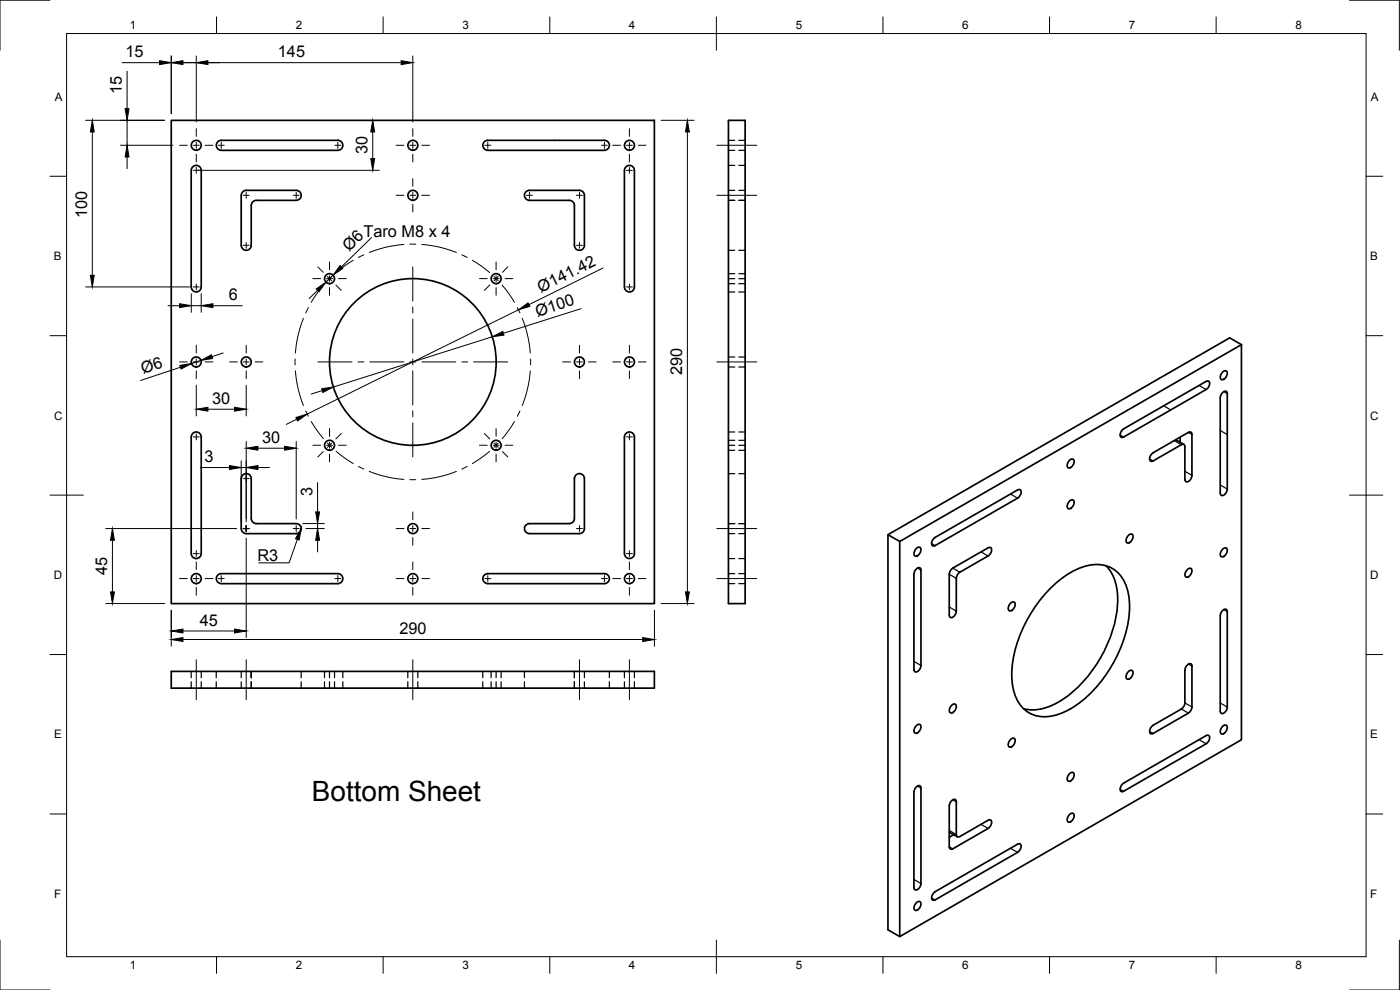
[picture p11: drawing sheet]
<svg xmlns="http://www.w3.org/2000/svg" width="420mm" height="297mm" viewBox="0 0 420 297" stroke-linecap="round" stroke-linejoin="round" font-family="sans-serif">
<defs><g id="words">
<text font-size="8.4" x="93.6" y="240.5">Bottom Sheet</text>
<g font-size="4.9">
<text x="37.7" y="17.2">15</text>
<text x="83.4" y="17.2">145</text>
<text x="36.6" y="28.1" transform="rotate(-90 36.6 28.1)">15</text>
<text x="110.3" y="46.3" transform="rotate(-90 110.3 46.3)">30</text>
<text x="26.1" y="65.3" transform="rotate(-90 26.1 65.3)">100</text>
<text x="109.1" y="71.2">Taro M8 x 4</text>
<text x="104.8" y="75.6" transform="rotate(-44 104.8 75.6)">Ø6</text>
<text x="162.3" y="87.8" transform="rotate(-26 162.3 87.8)">Ø141.42</text>
<text x="68.7" y="90.2">6</text>
<text x="161.3" y="95" transform="rotate(-18 161.3 95)">Ø100</text>
<text x="42.9" y="112.2" transform="rotate(-19 42.9 112.2)">Ø6</text>
<text x="204.7" y="112.6" transform="rotate(-90 204.7 112.6)">290</text>
<text x="63.7" y="121.2">30</text>
<text x="78.7" y="132.9">30</text>
<text x="61.4" y="138.7">3</text>
<text x="93.7" y="148.8" transform="rotate(-90 93.7 148.8)">3</text>
<text x="32.2" y="172.5" transform="rotate(-90 32.2 172.5)">45</text>
<text x="77.2" y="168.2">R3</text>
<text x="60" y="187.8">45</text>
<text x="119.9" y="190.3">290</text>
</g>
<g font-size="3.5">
<text x="39" y="8.8">1</text>
<text x="88.8" y="8.8">2</text>
<text x="138.8" y="8.8">3</text>
<text x="188.7" y="8.8">4</text>
<text x="238.8" y="8.8">5</text>
<text x="288.7" y="8.8">6</text>
<text x="338.8" y="8.8">7</text>
<text x="388.8" y="8.8">8</text>
<text x="16.4" y="30.2">A</text>
<text x="411.4" y="30.2">A</text>
<text x="16.2" y="78">B</text>
<text x="411.2" y="78">B</text>
<text x="16.2" y="125.9">C</text>
<text x="411.2" y="125.9">C</text>
<text x="16.2" y="173.7">D</text>
<text x="411.2" y="173.7">D</text>
<text x="16.2" y="221.6">E</text>
<text x="411.2" y="221.6">E</text>
<text x="16.2" y="269.4">F</text>
<text x="411.2" y="269.4">F</text>
<text x="39" y="290.8">1</text>
<text x="88.8" y="290.8">2</text>
<text x="138.8" y="290.8">3</text>
<text x="188.7" y="290.8">4</text>
<text x="238.8" y="290.8">5</text>
<text x="288.7" y="290.8">6</text>
<text x="338.8" y="290.8">7</text>
<text x="388.8" y="290.8">8</text>
</g>
</g></defs>
<!-- layer: Visible -->
<g fill="none" stroke="#000" stroke-width=".51">
<path d="M51.4 36.1h145v145h-145zM218.6 36.1h5v145h-5zM58 49.9a1.49 1.49 0 0 1 1.6-.1 1.49 1.49 0 0 1 .8 1.3v35a1.49 1.49 0 0 1-1.5 1.5 1.49 1.49 0 0 1-1.5-1.5v-35zM65.2 42.7l1.2-.6h35a1.49 1.49 0 0 1 1.5 1.5 1.49 1.49 0 0 1-1.5 1.5h-35a1.49 1.49 0 0 1-1.3-.8 1.49 1.49 0 0 1 .1-1.6zM73 57.4l.9-.3h15a1.5 1.5 0 0 1 1.5 1.5 1.5 1.5 0 0 1-1.5 1.5h-12a1.52 1.52 0 0 0-1.5 1.5v12a1.49 1.49 0 0 1-1.5 1.5 1.49 1.49 0 0 1-1.5-1.5v-15zM157.7 57.7l1.2-.6h15a1.49 1.49 0 0 1 1.5 1.5v15a1.49 1.49 0 0 1-1.5 1.5 1.49 1.49 0 0 1-1.5-1.5v-12a1.49 1.49 0 0 0-1.5-1.5h-12a1.51 1.51 0 0 1-1.2-2.4zM181.4 42.1h-35a1.5 1.5 0 0 0-1.5 1.5 1.5 1.5 0 0 0 1.5 1.5h35M181.4 42.1a1.49 1.49 0 0 1 1.5 1.5 1.49 1.49 0 0 1-1.5 1.5M188 49.9a1.49 1.49 0 0 1 1.6-.1 1.49 1.49 0 0 1 .8 1.3v35a1.49 1.49 0 0 1-1.5 1.5 1.49 1.49 0 0 1-1.5-1.5v-35zM362 116.9l-24.8 14.2a.64 .64 0 0 1-.7 .1 .64 .64 0 0 1-.3-.7l.2-.8 .8-1M362 114.4l-24.8 14.3M362 114.4a.64 .64 0 0 1 .7 0 .64 .64 0 0 1 .3 .6l-.2 .9-.8 1"/>
<path d="M366.2 119.3a1.64 1.64 0 0 1 1.9-1.8l.2 .6v28.6a1.64 1.64 0 0 1-1.9 1.8l-.2-.6v-28.6M366.9 111.6a.77 .77 0 0 1 1.4 0 1.95 1.95 0 0 1-1.7 2.3 1.42 1.42 0 0 1 .3-2.3zM372.6 103.4l-3.6-2-102.5 59v118.6l3.5 2M57.4 131.1v35a1.49 1.49 0 0 0 1.5 1.5 1.49 1.49 0 0 0 1.5-1.5v-35M57.4 131.1a1.49 1.49 0 0 1 1.5-1.5 1.49 1.49 0 0 1 1.5 1.5M187.4 131.1v35a1.49 1.49 0 0 0 1.5 1.5 1.49 1.49 0 0 0 1.5-1.5v-35M187.4 131.1a1.49 1.49 0 0 1 1.5-1.5 1.49 1.49 0 0 1 1.5 1.5M321 138.1a.77 .77 0 0 1 1.3 0 1.95 1.95 0 0 1-1.6 2.3 1.42 1.42 0 0 1 .3-2.3zM352.8 131.9l2.5 1.4M354.2 131.2v1.5M354.6 133.4a.64 .64 0 0 1 .7 0 .64 .64 0 0 1 .3 .6v9.8a.79 .79 0 0 0 .7 .8 .79 .79 0 0 0 .9-.6l.5-1.4v-12.6a.61 .61 0 0 0-1-.3l-10.6 6.2a1.65 1.65 0 0 0-.7 2.5l.7-.1 8.4-4.9M72.8 142.5a1.49 1.49 0 0 1 1.7-.3 1.49 1.49 0 0 1 .9 1.4v12a1.52 1.52 0 0 0 1.5 1.5h12a1.5 1.5 0 0 1 1.5 1.5 1.5 1.5 0 0 1-1.5 1.5h-15a1.52 1.52 0 0 1-1.5-1.5v-15z"/>
<path d="M157.8 157.5l1.1-.4h12a1.49 1.49 0 0 0 1.5-1.5v-12a1.49 1.49 0 0 1 1.5-1.5 1.49 1.49 0 0 1 1.5 1.5v15a1.52 1.52 0 0 1-1.5 1.5h-15a1.49 1.49 0 0 1-1.4-.9 1.49 1.49 0 0 1 .3-1.7zM305.4 147a.64 .64 0 0 1 .7-.1 .64 .64 0 0 1 .4 .7l-.2 .9-.9 .9-24.8 14.3a.65 .65 0 0 1-.7 .1 .65 .65 0 0 1-.3-.7l.2-.9 .8-.9 24.8-14.3M321 150.4a.77 .77 0 0 1 1.3 0 1.95 1.95 0 0 1-1.6 2.3 1.42 1.42 0 0 1 .3-2.3zM65.2 172.7l1.2-.6h35a1.49 1.49 0 0 1 1.5 1.5 1.49 1.49 0 0 1-1.5 1.5h-35a1.49 1.49 0 0 1-1.3-.8 1.49 1.49 0 0 1 .1-1.6zM181.4 172.1h-35a1.49 1.49 0 0 0-1.5 1.5 1.49 1.49 0 0 0 1.5 1.5h35M181.4 172.1a1.49 1.49 0 0 1 1.5 1.5 1.49 1.49 0 0 1-1.5 1.5M266.5 160.4l3.5 2.1M270 162.5l102.6-59.1v118.6l-102.6 59zM275 164.6a.77 .77 0 0 1 1.3 0 1.95 1.95 0 0 1-1.6 2.3 1.42 1.42 0 0 1 .3-2.3zM288.1 171.7l-.7 .6-.4 1.2v9.8a1.64 1.64 0 0 1-1.9 1.9l-.2-.6v-12.3M296.5 164.4l-10.5 6.1-.9 1-.2 .8M296.6 164.4a.8 .8 0 0 1 1 .2 .8 .8 0 0 1-.1 1.1l-1 1.1-8.4 4.9"/>
<path d="M315.5 176.3a22.8 22.8 0 0 1 12.3-6.9 9.3 9.3 0 0 1 10.5 7.3 29.3 29.3 0 0 1-3.1 20.1 36 36 0 0 1-15.6 16.7 10.9 10.9 0 0 1-12.4-.8 14.8 14.8 0 0 1-3.5-12.1 40.4 40.4 0 0 1 11.8-24.3zM331.9 169.7a14.2 14.2 0 0 1 3.5 10.8 39.4 39.4 0 0 1-17.1 29.8 14.2 14.2 0 0 1-11.1 2.3M338.7 160.6a.77 .77 0 0 1 1.3 0 1.95 1.95 0 0 1-1.6 2.3 1.42 1.42 0 0 1 .3-2.3zM356.3 170.9a.77 .77 0 0 1 1.4 0 1.95 1.95 0 0 1-1.7 2.3 1.42 1.42 0 0 1 .3-2.3zM366.9 164.8a.77 .77 0 0 1 1.4 0 1.95 1.95 0 0 1-1.7 2.3 1.42 1.42 0 0 1 .3-2.3zM303.3 181a.77 .77 0 0 1 1.3 0 1.95 1.95 0 0 1-1.6 2.3 1.42 1.42 0 0 1 .3-2.3zM366.9 183.2a.77 .77 0 0 1 1.4 0v28.9a1.64 1.64 0 0 1-1.9 1.9l-.2-.6v-28.7l.2-.8zM51.4 201.5h145v5h-145zM274.3 200.9v.3a.9 .9 0 0 0 1 .4 .9 .9 0 0 0 .7-.7l.4-1.2-.1-29a.9 .9 0 0 0-.9-.4 .9 .9 0 0 0-.7 .7l-.4 1.3v28.6M275 217.7a.77 .77 0 0 1 1.3 0 1.95 1.95 0 0 1-1.6 2.3 1.42 1.42 0 0 1 .3-2.3zM285.6 211.6a.77 .77 0 0 1 1.4 0 1.95 1.95 0 0 1-1.7 2.3 1.42 1.42 0 0 1 .3-2.3zM338.7 201.5a.77 .77 0 0 1 1.3 0 1.95 1.95 0 0 1-1.6 2.3 1.42 1.42 0 0 1 .3-2.3z"/>
<path d="M354.5 212.7l-8.4 4.9a1.84 1.84 0 0 0-.8 2.5h.8l10.6-6.1M354.5 212.7l.9-1 .2-.8v-9.8a1.64 1.64 0 0 1 1.9-1.8l.2 .6v12.2l-.2 .8-.8 1M366.9 217.9a.77 .77 0 0 1 1.4 0 1.95 1.95 0 0 1-1.7 2.3 1.42 1.42 0 0 1 .3-2.3zM275 236.1a.77 .77 0 0 1 1.3 0l.1 29a1.64 1.64 0 0 1-1.9 1.8l-.2-.6v-28.6l.2-.9zM303.3 221.9a.77 .77 0 0 1 1.3 0 1.95 1.95 0 0 1-1.6 2.3 1.42 1.42 0 0 1 .3-2.3zM321 232.1a.77 .77 0 0 1 1.3 0 1.95 1.95 0 0 1-1.6 2.3 1.42 1.42 0 0 1 .3-2.3zM362 223.2l-24.8 14.2a.64 .64 0 0 1-.7 .1 .64 .64 0 0 1-.3-.7l.2-.8 .8-1M362 220.7l-24.8 14.3M362 220.7a.64 .64 0 0 1 .7-.1 .64 .64 0 0 1 .3 .7l-.2 .9-.8 .9M284.9 249.7l2.4 1.4M286.2 250.5l-1.3 .7M296.5 246.1l-8.4 4.9a.65 .65 0 0 1-.8 .1 .65 .65 0 0 1-.3-.7v-9.8a.79 .79 0 0 0-.7-.8 .79 .79 0 0 0-.9 .6l-.5 1.4v12.3a.65 .65 0 0 0 .3 .6 .65 .65 0 0 0 .7 0"/>
<path d="M296.5 248.6l-10.6 6.1M296.6 246.1a.64 .64 0 0 1 .7-.1 .64 .64 0 0 1 .3 .7l-.2 .9-.8 .9M305.4 253.3l-24.8 14.3a1.64 1.64 0 0 0-.6 2.5l.6-.1M305.4 255.7l-24.8 14.3M305.4 253.3a.64 .64 0 0 1 .7-.1 .64 .64 0 0 1 .4 .7l-.2 .8-.9 1M321 244.4a.77 .77 0 0 1 1.3 0 1.95 1.95 0 0 1-1.6 2.3 1.42 1.42 0 0 1 .3-2.3zM275 270.9a.77 .77 0 0 1 1.3 0 1.95 1.95 0 0 1-1.6 2.3 1.42 1.42 0 0 1 .3-2.3z"/>
<circle cx="58.9" cy="43.6" r="1.49"/>
<circle cx="123.9" cy="43.6" r="1.49"/>
<circle cx="123.9" cy="58.6" r="1.49"/>
<circle cx="188.9" cy="43.6" r="1.49"/>
<circle cx="98.9" cy="83.6" r="1.49"/>
<circle cx="148.9" cy="83.6" r="1.49"/>
<circle cx="58.9" cy="108.6" r="1.49"/>
<circle cx="73.9" cy="108.6" r="1.49"/>
<circle cx="123.9" cy="108.6" r="25"/>
<circle cx="173.9" cy="108.6" r="1.49"/>
<circle cx="188.9" cy="108.6" r="1.49"/>
<circle cx="98.9" cy="133.6" r="1.49"/>
<circle cx="148.9" cy="133.6" r="1.49"/>
<circle cx="123.9" cy="158.6" r="1.49"/>
<circle cx="58.9" cy="173.6" r="1.49"/>
<circle cx="123.9" cy="173.6" r="1.49"/>
<circle cx="188.9" cy="173.6" r="1.49"/>
</g>
<!-- layer: Hidden -->
<g fill="none" stroke="#000" stroke-width=".36">
<path d="M218.6 42.1h1.9M218.6 45.1h1.9M218.6 49.6h1.9M218.6 57.1h1.9M221.7 42.1h1.9M221.7 45.1h1.9M221.7 49.6h1.9M221.7 57.1h1.9M218.6 60.1h1.9M218.6 75.1h1.9M221.7 60.1h1.9M221.7 75.1h1.9"/>
<path d="M218.6 83.6h1.9M218.6 87.6h1.9M218.6 82.1h1.9M218.6 85.1h1.9M221.7 83.6h1.9M221.7 87.6h1.9M221.7 82.1h1.9M221.7 85.1h1.9M218.6 107.1h1.9M218.6 110.1h1.9M221.7 107.1h1.9M221.7 110.1h1.9"/>
<path d="M218.6 133.6h1.9M218.6 129.6h1.9M218.6 132.1h1.9M218.6 135.1h1.9M221.7 133.6h1.9M221.7 129.6h1.9M221.7 132.1h1.9M221.7 135.1h1.9M218.6 142.1h1.9M218.6 157.1h1.9M221.7 142.1h1.9M221.7 157.1h1.9"/>
<path d="M218.6 172.1h1.9M218.6 175.1h1.9M218.6 167.6h1.9M218.6 160.1h1.9M221.7 172.1h1.9M221.7 175.1h1.9M221.7 167.6h1.9M221.7 160.1h1.9M57.4 201.5v1.9M57.4 204.6v1.9M60.4 201.5v1.9M60.4 204.6v1.9"/>
<path d="M64.9 201.5v1.9M64.9 204.6v1.9M72.4 201.5v1.9M72.4 204.6v1.9M75.4 203.4v-1.9v1.9M75.4 204.6v1.9M90.4 201.5v1.9M90.4 204.6v1.9M97.4 201.5v1.9M97.4 204.6v1.9M98.9 201.5v1.9M98.9 204.6v1.9"/>
<path d="M100.4 201.5v1.9M100.4 204.6v1.9M102.9 201.5v1.9M102.9 204.6v1.9M122.4 201.5v1.9M122.4 204.6v1.9M125.4 201.5v1.9M125.4 204.6v1.9M144.9 201.5v1.9M144.9 204.6v1.9M147.4 201.5v1.9M147.4 204.6v1.9"/>
<path d="M148.9 201.5v1.9M148.9 204.6v1.9M150.4 201.5v1.9M150.4 204.6v1.9M157.4 201.5v1.9M157.4 204.6v1.9M172.4 201.5v1.9M172.4 204.6v1.9M175.4 201.5v1.9M175.4 204.6v1.9M182.9 201.5v1.9M182.9 204.6v1.9"/>
<path d="M187.4 201.5v1.9M187.4 204.6v1.9M190.4 201.5v1.9M190.4 204.6v1.9"/>
</g>
<!-- layer: Visible Narrow -->
<g fill="none" stroke="#000" stroke-width=".36">
<path d="M359.8 115.7l2.2 1.2M367.3 117.5l1 .6M336.1 130.5l1.1 .6M345 137.7l1.1 .6M349.2 121.8l2.2 1.2M352.4 132.2l2.1 1.2M356.7 129.7l1 .7M366.2 129.2l2.1 1.2M303.3 148.2l2.1 1.3M355.6 141.4l2.1 1.2M366.2 145.5l2.1 1.2M275.3 170.4l1.1 .7"/>
<path d="M279.6 163.1l1 .6M284.9 172.3l2.1 1.2M285.9 170.5l2.2 1.2M294.4 165.6l2.1 1.2M274.3 198.4l2.1 1.3M284.9 182.1l2.1 1.3M356.7 199.2l1 .7M367.3 182.9l1 .6M345 219.5l1.1 .6M354.5 212.7l2.2 1.3M355.6 210.9l2.1 1.2M366.2 210.9l2.1 1.2"/>
<path d="M275.3 235.8l1.1 .7M285.9 240l1.1 .6M336.1 236.8l1.1 .6M359.8 221.9l2.2 1.3M284.9 254.1l1 .6M284.9 249.2l2.1 1.2M294.4 247.3l2.1 1.3M303.3 254.5l2.1 1.2M274.3 263.9l2.1 1.2M279.6 269.4l1 .6"/>
</g>
<!-- layer: Border -->
<g fill="none" stroke="#000" stroke-width=".3">
<path d="M15 .1h-15v15M20 10.1h390v276.9h-390zM65 5.1v5M115 5.1v5M165 5.1v5M215 5.1v10M265 5.1v5M315 5.1v5M365 5.1v5M405 .1h15v15M15 52.9h5M410 52.9h5"/>
<path d="M15 100.7h5M410 100.7h5M15 148.6h10M405 148.6h10M15 196.4h5M410 196.4h5M15 244.2h5M410 244.2h5M0 282.1v14.9h15M65 287v5M115 287v5M165 287v5"/>
<path d="M215 282.1v9.9M265 287v5M315 287v5M365 287v5M420 282.1v14.9h-15"/>
</g>
<!-- layer: Center Lines -->
<g fill="none" stroke="#000" stroke-width=".3">
<path d="M58.9 38.6v2.3M123.9 38.6v2.3M188.9 38.6v2.3M53.9 43.6h2.3M58 43.6h1.8M58 51.1h1.8M58.9 42.7v1.8M58.9 46.3v2.3M58.9 50.2v1.8M61.6 43.6h2.3M65.5 43.6h1.8M66.4 42.7v1.8"/>
<path d="M73 58.6h1.8M73.9 57.7v1.8M88 58.6h1.8M88.9 57.7v1.8M100.5 43.6h1.8M101.4 42.7v1.8M118.9 58.6h2.3M118.9 43.6h2.3M123 58.6h1.8M123 43.6h1.8M123.9 42.7v1.8M123.9 46.3v2.3"/>
<path d="M123.9 53.6v2.3M123.9 57.7v1.8M126.6 58.6h2.3M126.6 43.6h2.3M145.5 43.6h1.8M146.4 42.7v1.8M158 58.6h1.8M158.9 57.7v1.8M173 58.6h1.8M173.9 57.7v1.8M180.5 43.6h1.8M181.4 42.7v1.8"/>
<path d="M183.9 43.6h2.3M188 43.6h1.8M188 51.1h1.8M188.9 42.7v1.8M188.9 46.3v2.3M188.9 50.2v1.8M191.6 43.6h2.3M215.1 58.6h12M215.1 43.6h12M73 73.6h1.8M73.9 72.7v1.8M98.9 78.6v2.3"/>
<path d="M106 78.1l-5.1 3.7M109.2 76.5l-1.6 .7M121.2 73.3l-5.6 .9-4.8 1.5M123 73.3h1.8M123.9 61.3v2.3M126.6 73.3l5.6 .9 4.8 1.5M138.6 76.5l1.6 .7M141.8 78.1l5.1 3.7M148.9 78.6v2.3M173 73.6h1.8M173.9 72.7v1.8M58 86.1h1.8"/>
<path d="M58.9 85.2v1.8M91.1 95.5a35.8 35.8 0 0 0-2.5 10.4M92.5 92.3l-.7 1.6M93.9 83.6h2.3M95.4 80.1l1.6 1.6M97.1 85.6l-3.7 5.1M98 83.6h1.8M98.3 83l1.2 1.2M98.9 82.7v1.8M98.9 86.3v2.3M99.5 83l-1.2 1.2M100.8 85.5l1.6 1.6"/>
<path d="M101.6 83.6h2.3M123.9 80.1v10.2M123.9 92.1v1.8M123.9 95.7v10.2M143.9 83.6h2.3M147 85.5l-1.6 1.6M148 83.6h1.8M148.3 83l1.2 1.2M148.9 82.7v1.8M148.9 86.3v2.3M149.5 83l-1.2 1.2M150.7 85.6l3.7 5.1"/>
<path d="M151.6 83.6h2.3M152.4 80.1l-1.6 1.6M155.3 92.3l.7 1.6M156.7 95.5a34.9 34.9 0 0 1 2.4 10.4M188 86.1h1.8M188.9 85.2v1.8M53.9 108.6h2.3M58 108.6h1.8M58.9 103.6v2.3M58.9 107.7v1.8M58.9 111.3v2.3M61.6 108.6h2.3"/>
<path d="M68.9 108.6h2.3M73 108.6h1.8M73.9 103.6v2.3M73.9 107.7v1.8M73.9 111.3v2.3M76.6 108.6h2.3M88.6 107.7v1.8M88.6 111.3a35.3 35.3 0 0 0 2.5 10.4M95.4 108.6h10.2M107.4 108.6h1.8M111 108.6h10.2M123 108.6h1.8"/>
<path d="M123.9 107.7v1.8M123.9 111.3v10.2M126.6 108.6h10.2M138.6 108.6h1.8M142.2 108.6h10.2M159.1 111.3a34.6 34.6 0 0 1-2.4 10.4M159.2 107.7v1.8M168.9 108.6h2.3M173 108.6h1.8M173.9 103.6v2.3M173.9 107.7v1.8M173.9 111.3v2.3"/>
<path d="M176.6 108.6h2.3M183.9 108.6h2.3M188 108.6h1.8M188.9 103.6v2.3M188.9 107.7v1.8M188.9 111.3v2.3M191.6 108.6h2.3M215.1 108.6h12M58 131.1h1.8M58.9 130.2v1.8M91.8 123.3l.7 1.6M93.4 126.5l1.6 2.5 2.1 2.6"/>
<path d="M93.9 133.6h2.3M97 135.5l-1.6 1.6M98 133.6h1.8M98.3 132.9l1.2 1.3M98.9 128.6v2.3M98.9 132.7v1.8M98.9 136.3v2.3M99.5 133l-1.2 1.2M100.9 135.4l5.1 3.7M101.6 133.6h2.3M102.4 130.1l-1.6 1.6M107.6 140l1.6 .7"/>
<path d="M123.9 123.3v1.8M123.9 126.9v10.2M140.2 140l-1.6 .7M143.9 133.6h2.3M145.4 130.1l1.6 1.6M146.9 135.4l-5.1 3.7M148 133.6h1.8M148.3 133l1.2 1.2M148.9 128.6v2.3M148.9 132.7v1.8M148.9 136.3v2.3M149.5 132.9l-1.2 1.3"/>
<path d="M150.8 135.5l1.6 1.6M151.6 133.6h2.3M154.4 126.5l-1.6 2.5-2.1 2.6M156 123.3l-.7 1.6M188 131.1h1.8M188.9 130.2v1.8M73 158.6h1.8M73 143.6h1.8M73.9 142.7v1.8M73.9 157.7v1.8M88 158.6h1.8M88.9 157.7v1.8"/>
<path d="M110.8 141.4a34.9 34.9 0 0 0 10.4 2.4M118.9 158.6h2.3M123 143.9h1.8M123 158.6h1.8M123.9 153.6v2.3M123.9 157.7v1.8M126.6 158.6h2.3M137 141.4l-4.8 1.6-5.6 .8M173 158.6h1.8M173.9 157.7v1.8M215.1 158.6h12M53.9 173.6h2.3"/>
<path d="M58 173.6h1.8M58 166.1h1.8M58.9 165.2v1.8M58.9 168.6v2.3M58.9 172.7v1.8M58.9 176.3v2.3M61.6 173.6h2.3M65.5 173.6h1.8M66.4 172.7v1.8M100.5 173.6h1.8M101.4 172.7v1.8M118.9 173.6h2.3"/>
<path d="M123 173.6h1.8M123.9 161.3v2.3M123.9 168.6v2.3M123.9 172.7v1.8M123.9 176.3v2.3M126.6 173.6h2.3M145.5 173.6h1.8M146.4 172.7v1.8M180.5 173.6h1.8M181.4 172.7v1.8M183.9 173.6h2.3M188 173.6h1.8"/>
<path d="M188 166.1h1.8M188.9 165.2v1.8M188.9 168.6v2.3M188.9 172.7v1.8M188.9 176.3v2.3M191.6 173.6h2.3M215.1 173.6h12M58.9 198v12M73.9 198v12M123.9 198v12M173.9 198v12M188.9 198v12"/>
</g>
<!-- layer: Dimensions -->
<g fill="none" stroke="#000" stroke-width=".3">
<path d="M36.7 18.8h11.2M51.4 16.8v17.3M51.4 18.8h69M58.9 16.8v19.8M123.9 16.8v19.8M25.7 36.1h23.7M27.7 39.6v43M38.1 21.4v11.2M38.1 36.1v7.5M111.9 39.6v8M198.4 36.1h9.9M206.3 39.6v138"/>
<path d="M36.1 43.6h15.8M38.1 47.1v3.5M59.4 51.1h54.5M111.5 71.3l-9 8.8M25.7 86.1h31.2M50.4 91.7h3.5M57.4 88.1v5.6M57.4 91.7h3M60.4 88.1v5.6M63.9 91.7h8.8M95.3 87.1l-2.5 2.4M100 82.6l-2.2 2.1"/>
<path d="M155.6 92.9l-63.4 31.3M174.4 92.6l-23.3 7.4M181 80.4l-22.3 11M54.2 110.2l-12 4M58.9 115.6v9.2M60.3 108.1l-2.8 1M67 105.9l-3.4 1.1M73.9 115.6v9.2M96.7 117.2l-3.3 1M147.7 101.1l-47.6 15M62.4 122.8h8M72.4 138.3v18.3"/>
<path d="M73.9 132.5v24.1M77.4 134.5h8M88.9 132.5v23.2M89 125.8l-3.1 1.5M31.7 158.6h39.3M60.1 140.3h8.8M72.4 140.3h1.5M77.4 140.3h3.5M90.9 157.1h6.4M91.8 158.6h5.5M95.3 144.8v8.8M95.3 157.1v1.5"/>
<path d="M33.7 162.1v15.5M73.9 161.5v29.8M95.3 162.1v3.5M31.7 181.1h17.7M51.4 183.1v10.8M54.9 191.9h138M54.9 189.3h15.5M196.4 183.1v10.8M198.4 181.1h9.9"/>
</g>
<g fill="#000" stroke="#000" stroke-width=".3">
<path d="M47.9 18.2l3.5 .6-3.5 .6zM51.4 18.8l3.5-.6v1.2zM58.9 18.8l3.5-.6v1.2zM120.4 18.2l3.5 .6-3.5 .6zM27.7 36.1l.6 3.5h-1.2zM37.5 32.6h1.2l-.6 3.5zM111.9 36.1l.5 3.5h-1.1zM206.3 36.1l.6 3.5h-1.2zM38.1 43.6l.6 3.5h-1.2zM111.3 47.6h1.1l-.5 3.5zM102.1 79.7l.8 .8-2.9 2.1zM27.1 82.6h1.2l-.6 3.5z"/>
<path d="M53.9 91.1l3.5 .6-3.5 .6zM60.4 91.7l3.5-.6v1.2zM94.9 86.7l2.9-2-2.1 2.8zM147.7 101.1l3.2-1.7 .3 1.1zM155.6 92.9l2.9-2 .5 1zM54 109.6l3.5-.5-3.2 1.6zM60.3 108.1l3.2-1.6 .3 1.1zM96.5 116.6l3.6-.5-3.2 1.7zM58.9 122.8l3.5-.6v1.2zM68.9 139.7l3.5 .6-3.5 .6zM70.4 122.2l3.5 .6-3.5 .6zM73.9 140.3l3.5-.6v1.2z"/>
<path d="M73.9 134.5l3.5-.6v1.2zM85.4 133.9l3.5 .6-3.5 .6zM88.8 125.3l3.4-1.1-2.9 2.1zM94.7 153.6h1.2l-.6 3.5zM33.2 177.6h1.1l-.6 3.5zM33.7 158.6l.6 3.5h-1.1zM95.3 158.6l.6 3.5h-1.2zM205.7 177.6h1.2l-.6 3.5zM51.4 191.9l3.5-.6v1.2zM51.4 189.3l3.5-.5v1.1zM70.4 188.8l3.5 .5-3.5 .6zM192.9 191.3l3.5 .6-3.5 .6z"/>
</g>
<!-- layer: Annotations -->
<path d="M90.4 158.5l-.6 3.5-1.1-.4z" fill="#000" stroke="#000" stroke-width=".3"/>
<path d="M89.2 161.8l-2.4 7.1h-9.2" fill="none" stroke="#000" stroke-width=".3"/>
<use href="#words"/>
</svg>
